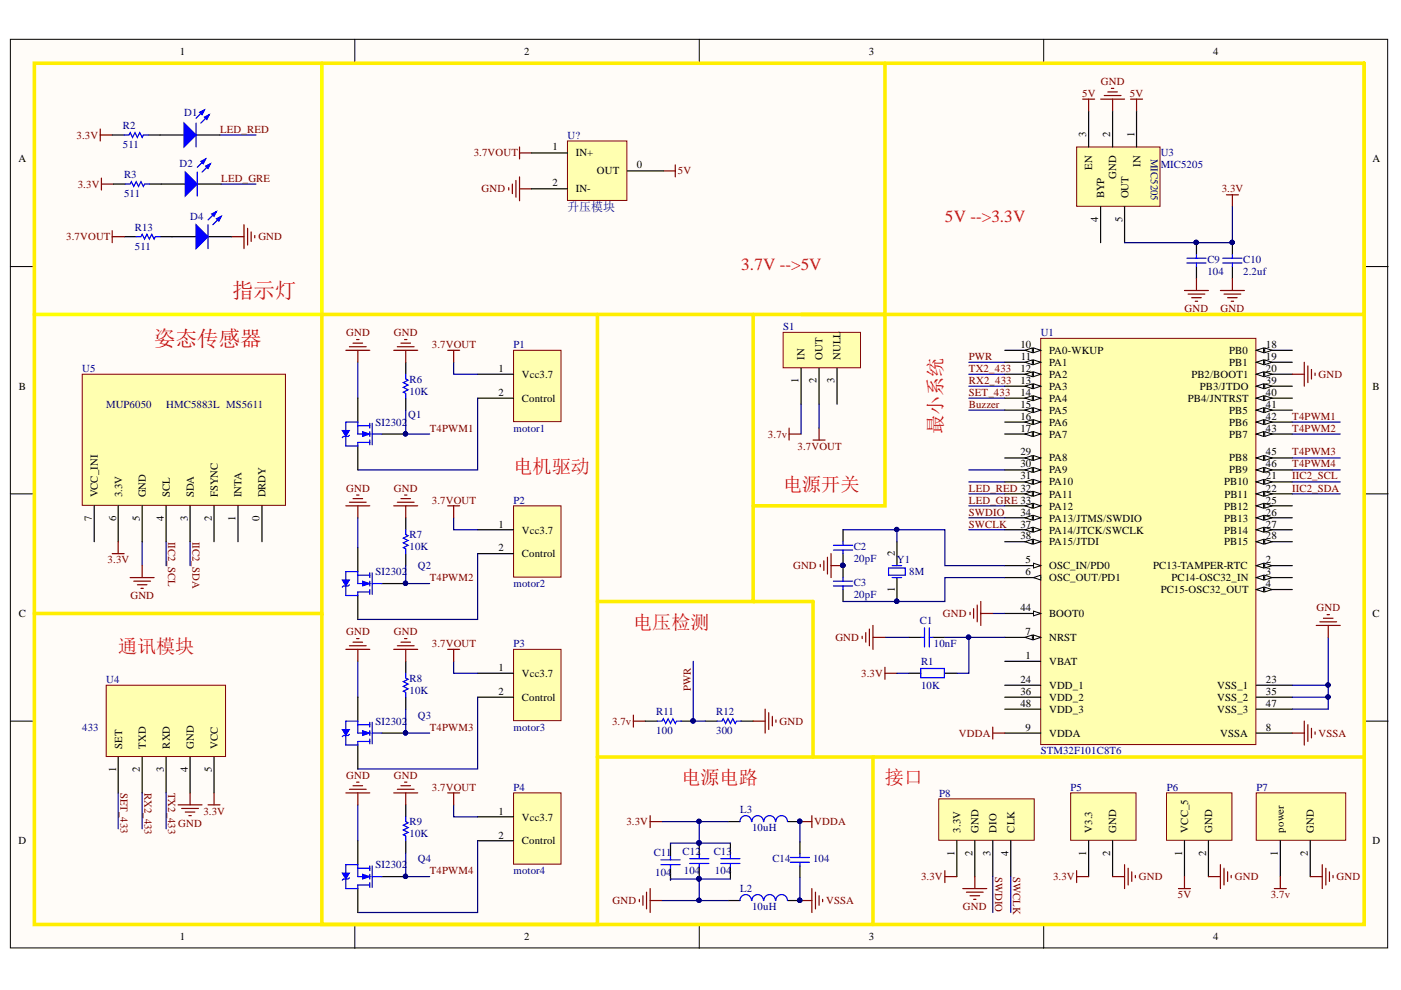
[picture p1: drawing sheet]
<svg xmlns="http://www.w3.org/2000/svg" width="297mm" height="210mm" viewBox="0 0 297 210" stroke-linecap="round" stroke-linejoin="round" font-family="sans-serif">
<defs><g id="words">
<g font-size="4.6" fill="#f00">
<text x="49.2" y="63.2">指示灯</text>
<text x="32.7" y="73.4">姿态传感器</text>
</g>
<g font-size="4.1" fill="#f00">
<text x="108.9" y="100.4">电机驱动</text>
<text x="166" y="104.2">电源开关</text>
<text x="134.2" y="133.3">电压检测</text>
<text x="25" y="138.4">通讯模块</text>
<text x="144.5" y="166.3">电源电路</text>
<text x="187.6" y="166.3">接口</text>
</g>
<text font-size="4" fill="#f00" x="199.8" y="92" transform="rotate(-90 199.8 92)">最小系统</text>
<g font-size="3.6" fill="#f00">
<text x="200.4" y="47.1">5V --&gt;3.3V</text>
<text x="157.2" y="57.2">3.7V --&gt;5V</text>
</g>
<text font-size="2.5" fill="#000080" x="120.3" y="44.7">升压模块</text>
<g font-size="2.3">
<text x="38.1" y="11.6">1</text>
<text x="111.2" y="11.6">2</text>
<text x="184.2" y="11.6">3</text>
<text x="257.2" y="11.6">4</text>
<text x="230.3" y="29.1" transform="rotate(-90 230.3 29.1)">3</text>
<text x="235.4" y="29.1" transform="rotate(-90 235.4 29.1)">2</text>
<text x="240.5" y="29.1" transform="rotate(-90 240.5 29.1)">1</text>
<text x="3.9" y="34.4">A</text>
<text x="117.2" y="31.9">1</text>
<text x="122.1" y="33.2">IN+</text>
<text x="135" y="35.7">0</text>
<text x="231.6" y="36" transform="rotate(-90 231.6 36)">EN</text>
<text x="241.8" y="35.4" transform="rotate(-90 241.8 35.4)">IN</text>
<text x="291" y="34.4">A</text>
<text x="117.2" y="39.5">2</text>
<text x="122.1" y="40.8">IN-</text>
<text x="126.6" y="37">OUT</text>
<text x="236.6" y="37.9" transform="rotate(-90 236.6 37.9)">GND</text>
<text x="232.8" y="47" transform="rotate(-90 232.8 47)">4</text>
<text x="234.1" y="42" transform="rotate(-90 234.1 42)">BYP</text>
<text x="238" y="47" transform="rotate(-90 238 47)">5</text>
<text x="239.2" y="42" transform="rotate(-90 239.2 42)">OUT</text>
<text x="170.6" y="76.3" transform="rotate(-90 170.6 76.3)">IN</text>
<text x="174.4" y="76.3" transform="rotate(-90 174.4 76.3)">OUT</text>
<text x="178.2" y="76.3" transform="rotate(-90 178.2 76.3)">NULL</text>
<text x="216.3" y="73.8">10</text>
<text x="216.4" y="76.3">11</text>
<text x="222.4" y="75">PA0-WKUP</text>
<text x="222.4" y="77.6">PA1</text>
<text x="260.6" y="75">PB0</text>
<text x="260.6" y="77.6">PB1</text>
<text x="268.4" y="73.8">18</text>
<text x="268.4" y="76.3">19</text>
<text x="4" y="82.6">B</text>
<text x="105.7" y="78.8">1</text>
<text x="105.7" y="83.9">2</text>
<text x="110.7" y="80.1">Vcc3.7</text>
<text x="169.3" y="81.3" transform="rotate(-90 169.3 81.3)">1</text>
<text x="173.1" y="81.3" transform="rotate(-90 173.1 81.3)">2</text>
<text x="176.9" y="81.3" transform="rotate(-90 176.9 81.3)">3</text>
<text x="216.3" y="78.8">12</text>
<text x="216.3" y="81.4">13</text>
<text x="216.3" y="83.9">14</text>
<text x="222.4" y="80.1">PA2</text>
<text x="222.4" y="82.6">PA3</text>
<text x="252.6" y="80.1">PB2/BOOT1</text>
<text x="254.4" y="82.6">PB3/JTDO</text>
<text x="268.4" y="78.8">20</text>
<text x="268.4" y="81.4">39</text>
<text x="268.4" y="83.9">40</text>
<text x="291" y="82.6">B</text>
<text x="110.7" y="85.2">Control</text>
<text x="216.3" y="86.4">15</text>
<text x="216.3" y="89">16</text>
<text x="222.4" y="85.2">PA4</text>
<text x="222.4" y="87.7">PA5</text>
<text x="251.8" y="85.2">PB4/JNTRST</text>
<text x="260.6" y="87.7">PB5</text>
<text x="268.4" y="86.4">41</text>
<text x="268.4" y="89">42</text>
<text x="216.3" y="91.5">17</text>
<text x="222.4" y="90.2">PA6</text>
<text x="222.4" y="92.8">PA7</text>
<text x="260.6" y="90.2">PB6</text>
<text x="260.6" y="92.8">PB7</text>
<text x="268.4" y="91.5">43</text>
<text x="216.3" y="96.6">29</text>
<text x="216.3" y="99.1">30</text>
<text x="216.3" y="101.6">31</text>
<text x="222.4" y="97.8">PA8</text>
<text x="222.4" y="100.4">PA9</text>
<text x="260.6" y="97.8">PB8</text>
<text x="260.6" y="100.4">PB9</text>
<text x="268.4" y="96.6">45</text>
<text x="268.4" y="99.1">46</text>
<text x="268.4" y="101.6">21</text>
<text x="20.7" y="105.4" transform="rotate(-90 20.7 105.4)">VCC_INI</text>
<text x="25.9" y="105.4" transform="rotate(-90 25.9 105.4)">3.3V</text>
<text x="30.9" y="105.4" transform="rotate(-90 30.9 105.4)">GND</text>
<text x="36" y="105.4" transform="rotate(-90 36 105.4)">SCL</text>
<text x="41.1" y="105.4" transform="rotate(-90 41.1 105.4)">SDA</text>
<text x="46.2" y="105.4" transform="rotate(-90 46.2 105.4)">FSYNC</text>
<text x="51.2" y="105.4" transform="rotate(-90 51.2 105.4)">INTA</text>
<text x="56.3" y="105.4" transform="rotate(-90 56.3 105.4)">DRDY</text>
<text x="222.4" y="102.9">PA10</text>
<text x="222.4" y="105.5">PA11</text>
<text x="259.5" y="102.9">PB10</text>
<text x="259.6" y="105.5">PB11</text>
<text x="268.4" y="104.3">22</text>
<text x="268.4" y="106.8">25</text>
<text x="19.4" y="110.4" transform="rotate(-90 19.4 110.4)">7</text>
<text x="24.6" y="110.4" transform="rotate(-90 24.6 110.4)">6</text>
<text x="29.7" y="110.4" transform="rotate(-90 29.7 110.4)">5</text>
<text x="34.7" y="110.4" transform="rotate(-90 34.7 110.4)">4</text>
<text x="39.8" y="110.4" transform="rotate(-90 39.8 110.4)">3</text>
<text x="44.9" y="110.4" transform="rotate(-90 44.9 110.4)">2</text>
<text x="50" y="110.4" transform="rotate(-90 50 110.4)">1</text>
<text x="55" y="110.4" transform="rotate(-90 55 110.4)">0</text>
<text x="105.7" y="111.9">1</text>
<text x="110.7" y="113.1">Vcc3.7</text>
<text x="216.3" y="109.3">34</text>
<text x="216.3" y="111.9">37</text>
<text x="222.4" y="108.1">PA12</text>
<text x="222.4" y="110.6">PA13/JTMS/SWDIO</text>
<text x="222.4" y="113.1">PA14/JTCK/SWCLK</text>
<text x="259.5" y="108.1">PB12</text>
<text x="259.5" y="110.6">PB13</text>
<text x="259.5" y="113.1">PB14</text>
<text x="268.4" y="109.3">26</text>
<text x="268.4" y="111.9">27</text>
<text x="105.7" y="116.9">2</text>
<text x="110.7" y="118.2">Control</text>
<text x="189.7" y="117.9" transform="rotate(-90 189.7 117.9)">2</text>
<text x="216.3" y="114.4">38</text>
<text x="217.4" y="119.4">5</text>
<text x="222.4" y="115.7">PA15/JTDI</text>
<text x="259.5" y="115.7">PB15</text>
<text x="268.4" y="114.4">28</text>
<text x="268.4" y="119.4">2</text>
<text x="189.7" y="125.6" transform="rotate(-90 189.7 125.6)">1</text>
<text x="217.4" y="122">6</text>
<text x="222.4" y="120.7">OSC_IN/PD0</text>
<text x="222.4" y="123.2">OSC_OUT/PD1</text>
<text x="244.5" y="120.7">PC13-TAMPER-RTC</text>
<text x="246.1" y="125.8">PC15-OSC32_OUT</text>
<text x="248.4" y="123.2">PC14-OSC32_IN</text>
<text x="268.4" y="122">3</text>
<text x="268.4" y="124.5">4</text>
<text x="4" y="130.8">C</text>
<text x="216.3" y="129.6">44</text>
<text x="222.4" y="130.8">BOOT0</text>
<text x="291" y="130.8">C</text>
<text x="217.4" y="134.6">7</text>
<text x="222.4" y="135.9">NRST</text>
<text x="105.7" y="142.2">1</text>
<text x="110.7" y="143.5">Vcc3.7</text>
<text x="217.4" y="139.7">1</text>
<text x="222.4" y="141">VBAT</text>
<text x="105.7" y="147.3">2</text>
<text x="110.7" y="148.6">Control</text>
<text x="216.3" y="144.8">24</text>
<text x="216.3" y="147.3">36</text>
<text x="216.3" y="149.8">48</text>
<text x="222.4" y="146">VDD_1</text>
<text x="222.4" y="148.6">VDD_2</text>
<text x="258.1" y="146">VSS_1</text>
<text x="258.1" y="148.6">VSS_2</text>
<text x="268.4" y="144.8">23</text>
<text x="268.4" y="147.3">35</text>
<text x="268.4" y="149.8">47</text>
<text x="217.4" y="154.9">9</text>
<text x="222.4" y="151.1">VDD_3</text>
<text x="258.1" y="151.1">VSS_3</text>
<text x="268.4" y="154.9">8</text>
<text x="25.9" y="158.7" transform="rotate(-90 25.9 158.7)">SET</text>
<text x="30.9" y="158.7" transform="rotate(-90 30.9 158.7)">TXD</text>
<text x="36" y="158.7" transform="rotate(-90 36 158.7)">RXD</text>
<text x="41.1" y="158.7" transform="rotate(-90 41.1 158.7)">GND</text>
<text x="46.2" y="158.7" transform="rotate(-90 46.2 158.7)">VCC</text>
<text x="222.4" y="156.2">VDDA</text>
<text x="258.7" y="156.2">VSSA</text>
<text x="24.6" y="163.7" transform="rotate(-90 24.6 163.7)">1</text>
<text x="29.7" y="163.7" transform="rotate(-90 29.7 163.7)">2</text>
<text x="34.7" y="163.7" transform="rotate(-90 34.7 163.7)">3</text>
<text x="39.8" y="163.7" transform="rotate(-90 39.8 163.7)">4</text>
<text x="44.9" y="163.7" transform="rotate(-90 44.9 163.7)">5</text>
<text x="105.7" y="172.7">1</text>
<text x="110.7" y="174">Vcc3.7</text>
<text x="3.9" y="179">D</text>
<text x="105.7" y="177.8">2</text>
<text x="110.7" y="179">Control</text>
<text x="203.7" y="176.5" transform="rotate(-90 203.7 176.5)">3.3V</text>
<text x="207.5" y="176.5" transform="rotate(-90 207.5 176.5)">GND</text>
<text x="211.3" y="176.5" transform="rotate(-90 211.3 176.5)">DIO</text>
<text x="215.1" y="176.5" transform="rotate(-90 215.1 176.5)">CLK</text>
<text x="231.6" y="176.5" transform="rotate(-90 231.6 176.5)">V3.3</text>
<text x="236.6" y="176.5" transform="rotate(-90 236.6 176.5)">GND</text>
<text x="251.9" y="176.5" transform="rotate(-90 251.9 176.5)">VCC_5</text>
<text x="257" y="176.5" transform="rotate(-90 257 176.5)">GND</text>
<text x="272.2" y="176.5" transform="rotate(-90 272.2 176.5)">power</text>
<text x="278.6" y="176.5" transform="rotate(-90 278.6 176.5)">GND</text>
<text x="291" y="179">D</text>
<text x="202.4" y="181.4" transform="rotate(-90 202.4 181.4)">1</text>
<text x="206.2" y="181.4" transform="rotate(-90 206.2 181.4)">2</text>
<text x="210" y="181.4" transform="rotate(-90 210 181.4)">3</text>
<text x="213.8" y="181.4" transform="rotate(-90 213.8 181.4)">4</text>
<text x="230.3" y="181.4" transform="rotate(-90 230.3 181.4)">1</text>
<text x="235.4" y="181.4" transform="rotate(-90 235.4 181.4)">2</text>
<text x="250.7" y="181.4" transform="rotate(-90 250.7 181.4)">1</text>
<text x="255.7" y="181.4" transform="rotate(-90 255.7 181.4)">2</text>
<text x="270.9" y="181.4" transform="rotate(-90 270.9 181.4)">1</text>
<text x="277.3" y="181.4" transform="rotate(-90 277.3 181.4)">2</text>
<text x="38.1" y="199.3">1</text>
<text x="111.2" y="199.3">2</text>
<text x="184.2" y="199.3">3</text>
<text x="257.2" y="199.3">4</text>
</g>
<g font-size="2.3" fill="#800000">
<text x="233.4" y="18">GND</text>
<text x="229.4" y="20.5">5V</text>
<text x="239.6" y="20.5">5V</text>
<text x="16.2" y="29.4">3.3V</text>
<text x="46.7" y="28.1">LED_RED</text>
<text x="100.4" y="33.2">3.7VOUT</text>
<text x="16.5" y="39.8">3.3V</text>
<text x="46.9" y="38.5">LED_GRE</text>
<text x="102.1" y="40.8">GND</text>
<text x="143.7" y="37">5V</text>
<text x="259" y="40.8">3.3V</text>
<text x="14" y="51">3.7VOUT</text>
<text x="54.8" y="51">GND</text>
<text x="73.4" y="71.2">GND</text>
<text x="83.5" y="71.2">GND</text>
<text x="251.2" y="66.2">GND</text>
<text x="258.8" y="66.2">GND</text>
<text x="91.6" y="73.8">3.7VOUT</text>
<text x="205.4" y="76.3">PWR</text>
<text x="205.4" y="81.4">RX2_433</text>
<text x="205.4" y="83.9">SET_433</text>
<text x="205.4" y="78.8">TX2_433</text>
<text x="279.6" y="80.1">GND</text>
<text x="205.4" y="86.4">Buzzer</text>
<text x="274" y="89">T4PWM1</text>
<text x="91.1" y="91.5">T4PWM1</text>
<text x="162.8" y="92.8">3.7v</text>
<text x="169.1" y="95.3">3.7VOUT</text>
<text x="274" y="91.5">T4PWM2</text>
<text x="274" y="96.6">T4PWM3</text>
<text x="274" y="99.1">T4PWM4</text>
<text x="274" y="101.6">IIC2_SCL</text>
<text x="73.4" y="104.3">GND</text>
<text x="83.5" y="104.3">GND</text>
<text x="91.6" y="106.8">3.7VOUT</text>
<text x="205.4" y="104.3">LED_RED 32</text>
<text x="205.4" y="106.8">LED_GRE 33</text>
<text x="274" y="104.3">IIC2_SDA</text>
<text x="205.4" y="109.3">SWDIO</text>
<text x="205.4" y="111.9">SWCLK</text>
<text x="22.8" y="119.4">3.3V</text>
<text x="35.7" y="114.9" transform="rotate(90 35.7 114.9)">IIC2_SCL</text>
<text x="40.8" y="114.9" transform="rotate(90 40.8 114.9)">IIC2_SDA</text>
<text x="91.1" y="123.2">T4PWM2</text>
<text x="168.1" y="120.7">GND</text>
<text x="27.6" y="127">GND</text>
<text x="199.9" y="130.8">GND</text>
<text x="279.1" y="129.6">GND</text>
<text x="73.4" y="134.6">GND</text>
<text x="83.5" y="134.6">GND</text>
<text x="91.6" y="137.2">3.7VOUT</text>
<text x="177.1" y="135.9">GND</text>
<text x="182.6" y="143.5">3.3V</text>
<text x="146.5" y="146.5" transform="rotate(-90 146.5 146.5)">PWR</text>
<text x="91.1" y="154.9">T4PWM3</text>
<text x="129.8" y="153.6">3.7v</text>
<text x="165.3" y="153.6">GND</text>
<text x="203.3" y="156.2">VDDA</text>
<text x="279.6" y="156.2">VSSA</text>
<text x="73.4" y="165.1">GND</text>
<text x="83.5" y="165.1">GND</text>
<text x="91.6" y="167.7">3.7VOUT</text>
<text x="25.5" y="168.1" transform="rotate(90 25.5 168.1)">SET_433</text>
<text x="30.6" y="168.1" transform="rotate(90 30.6 168.1)">RX2_433</text>
<text x="35.7" y="168.1" transform="rotate(90 35.7 168.1)">TX2_433</text>
<text x="43.1" y="172.7">3.3V</text>
<text x="37.8" y="175.2">GND</text>
<text x="132.8" y="175">3.3V</text>
<text x="172.6" y="175">VDDA</text>
<text x="91.1" y="185.4">T4PWM4</text>
<text x="211" y="185.9" transform="rotate(90 211 185.9)">SWDIO</text>
<text x="214.8" y="185.9" transform="rotate(90 214.8 185.9)">SWCLK</text>
<text x="129.9" y="191.7">GND</text>
<text x="175.2" y="191.7">VSSA</text>
<text x="195.3" y="186.6">3.3V</text>
<text x="223.3" y="186.6">3.3V</text>
<text x="241.4" y="186.6">GND</text>
<text x="249.7" y="190.4">5V</text>
<text x="261.8" y="186.6">GND</text>
<text x="269.4" y="190.4">3.7v</text>
<text x="283.4" y="186.6">GND</text>
<text x="204.2" y="193">GND</text>
</g>
<g font-size="2.3" fill="#000080">
<text x="26" y="27.3">R2</text>
<text x="39.1" y="24.6">D1</text>
<text x="120.3" y="29.4">U?</text>
<text x="26" y="31.4">511</text>
<text x="38" y="35.5">D2</text>
<text x="244" y="33.7" transform="rotate(90 244 33.7)">MIC5205</text>
<text x="246.1" y="33.2">U3</text>
<text x="246.1" y="35.7">MIC5205</text>
<text x="26.3" y="41.8">511</text>
<text x="26.3" y="37.7">R3</text>
<text x="40.3" y="46.7">D4</text>
<text x="28.6" y="53">511</text>
<text x="28.6" y="49">R13</text>
<text x="256" y="58.3">104</text>
<text x="256" y="55.8">C9</text>
<text x="263.6" y="58.3">2.2uf</text>
<text x="263.6" y="55.8">C10</text>
<text x="166" y="70">S1</text>
<text x="220.6" y="71.2">U1</text>
<text x="108.9" y="73.8">P1</text>
<text x="17.4" y="78.8">U5</text>
<text x="86.8" y="83.7">10K</text>
<text x="86.8" y="81.1">R6</text>
<text x="22.5" y="86.4">MUP6050</text>
<text x="35.3" y="86.4">HMC5883L MS5611</text>
<text x="86.6" y="88.7">Q1</text>
<text x="79.6" y="90.2">SI2302</text>
<text x="108.9" y="91.5">motor1</text>
<text x="108.9" y="106.8">P2</text>
<text x="86.8" y="116.7">10K</text>
<text x="86.8" y="114.1">R7</text>
<text x="181" y="119.2">20pF</text>
<text x="181" y="116.7">C2</text>
<text x="190.1" y="119.4">Y1</text>
<text x="79.6" y="122">SI2302</text>
<text x="88.6" y="120.7">Q2</text>
<text x="108.9" y="124.5">motor2</text>
<text x="181" y="124.3">C3</text>
<text x="192.7" y="122">8M</text>
<text x="181" y="126.8">20pF</text>
<text x="108.9" y="137.2">P3</text>
<text x="195" y="132.4">C1</text>
<text x="198" y="137.2">10nF</text>
<text x="195.3" y="141">R1</text>
<text x="22.5" y="144.8">U4</text>
<text x="86.8" y="147.1">10K</text>
<text x="86.8" y="144.5">R8</text>
<text x="195.3" y="146">10K</text>
<text x="17.4" y="154.9">433</text>
<text x="79.6" y="153.6">SI2302</text>
<text x="88.6" y="152.4">Q3</text>
<text x="108.9" y="154.9">motor3</text>
<text x="139.1" y="155.7">100</text>
<text x="139.1" y="151.6">R11</text>
<text x="151.8" y="155.7">300</text>
<text x="151.8" y="151.6">R12</text>
<text x="220.6" y="160">STM32F101C8T6</text>
<text x="108.9" y="167.7">P4</text>
<text x="227" y="167.7">P5</text>
<text x="247.4" y="167.7">P6</text>
<text x="266.4" y="167.7">P7</text>
<text x="156.9" y="172.5">L3</text>
<text x="199.1" y="168.9">P8</text>
<text x="86.8" y="177.5">10K</text>
<text x="86.8" y="175">R9</text>
<text x="159.4" y="176.3">10uH</text>
<text x="79.6" y="184.1">SI2302</text>
<text x="88.6" y="182.8">Q4</text>
<text x="108.9" y="185.4">motor4</text>
<text x="138.6" y="181.6">C11</text>
<text x="138.9" y="185.6">104</text>
<text x="144.7" y="181.3">C12</text>
<text x="145" y="185.4">104</text>
<text x="151.3" y="181.3">C13</text>
<text x="151.6" y="185.4">104</text>
<text x="163.8" y="182.8">C14</text>
<text x="172.4" y="182.8">104</text>
<text x="156.9" y="189.2">L2</text>
<text x="159.4" y="193">10uH</text>
</g>
</g></defs>
<g fill="#fffcf8" stroke="#000" stroke-width=".21">
<path d="M2.2 8.3h292v192.7h-292z"/>
<path d="M7.3 13.4h281.8v182.5h-281.8z"/>
</g>
<path d="M75.2 8.3v5.1M148.3 8.3v5.1M221.3 8.3v5.1M2.2 56.5h5.1M289.2 56.5h5.1M2.2 104.7h5.1M289.2 104.7h5.1M2.2 152.9h5.1M289.2 152.9h5.1M75.2 196v5.1M148.3 196v5.1M221.3 196v5.1" fill="none" stroke="#000" stroke-width=".21"/>
<path d="M220.6 71.7h45.7v86.2h-45.7z" fill="#ffffb0" stroke="#800000" stroke-width=".21"/>
<path d="M213 130.1h7.6" fill="none" stroke="#000" stroke-width=".25"/>
<path d="M219.1 129.6l1.5 .5-1.5 .5z" fill="#fffcf8"/>
<path d="M219.1 129.6l1.5 .5-1.5 .5z" fill="none" stroke="#000" stroke-width=".21"/>
<path d="M213 135.1h7.6" fill="none" stroke="#000" stroke-width=".25"/>
<path d="M219.1 134.6l1.5 .5-1.5 .5z" fill="#fffcf8"/>
<path d="M219.1 134.6l1.5 .5-1.5 .5z" fill="none" stroke="#000" stroke-width=".21"/>
<path d="M217.3 135.1l1.6-.5v1z" fill="#fffcf8"/>
<path d="M217.3 135.1l1.6-.5v1z" fill="none" stroke="#000" stroke-width=".21"/>
<path d="M213 119.9h7.6" fill="none" stroke="#000" stroke-width=".25"/>
<path d="M219.1 119.4l1.5 .5-1.5 .5z" fill="#fffcf8"/>
<path d="M219.1 119.4l1.5 .5-1.5 .5z" fill="none" stroke="#000" stroke-width=".21"/>
<path d="M213 122.5h7.6" fill="none" stroke="#000" stroke-width=".25"/>
<path d="M219.1 122.5l1.5-.5v1z" fill="#fffcf8"/>
<path d="M219.1 122.5l1.5-.5v1z" fill="none" stroke="#000" stroke-width=".21"/>
<path d="M213 74.3h7.6" fill="none" stroke="#000" stroke-width=".25"/>
<path d="M219.1 73.8l1.5 .5-1.5 .5z" fill="#fffcf8"/>
<path d="M219.1 73.8l1.5 .5-1.5 .5z" fill="none" stroke="#000" stroke-width=".21"/>
<path d="M217.3 74.3l1.6-.5v1z" fill="#fffcf8"/>
<path d="M217.3 74.3l1.6-.5v1z" fill="none" stroke="#000" stroke-width=".21"/>
<path d="M213 76.8h7.6" fill="none" stroke="#000" stroke-width=".25"/>
<path d="M219.1 76.3l1.5 .5-1.5 .5z" fill="#fffcf8"/>
<path d="M219.1 76.3l1.5 .5-1.5 .5z" fill="none" stroke="#000" stroke-width=".21"/>
<path d="M217.3 76.8l1.6-.5v1z" fill="#fffcf8"/>
<path d="M217.3 76.8l1.6-.5v1z" fill="none" stroke="#000" stroke-width=".21"/>
<path d="M213 79.3h7.6" fill="none" stroke="#000" stroke-width=".25"/>
<path d="M219.1 78.8l1.5 .5-1.5 .6z" fill="#fffcf8"/>
<path d="M219.1 78.8l1.5 .5-1.5 .6z" fill="none" stroke="#000" stroke-width=".21"/>
<path d="M217.3 79.3l1.6-.5v1.1z" fill="#fffcf8"/>
<path d="M217.3 79.3l1.6-.5v1.1z" fill="none" stroke="#000" stroke-width=".21"/>
<path d="M213 81.9h7.6" fill="none" stroke="#000" stroke-width=".25"/>
<path d="M219.1 81.4l1.5 .5-1.5 .5z" fill="#fffcf8"/>
<path d="M219.1 81.4l1.5 .5-1.5 .5z" fill="none" stroke="#000" stroke-width=".21"/>
<path d="M217.3 81.9l1.6-.5v1z" fill="#fffcf8"/>
<path d="M217.3 81.9l1.6-.5v1z" fill="none" stroke="#000" stroke-width=".21"/>
<path d="M213 84.4h7.6" fill="none" stroke="#000" stroke-width=".25"/>
<path d="M219.1 83.9l1.5 .5-1.5 .5z" fill="#fffcf8"/>
<path d="M219.1 83.9l1.5 .5-1.5 .5z" fill="none" stroke="#000" stroke-width=".21"/>
<path d="M217.3 84.4l1.6-.5v1z" fill="#fffcf8"/>
<path d="M217.3 84.4l1.6-.5v1z" fill="none" stroke="#000" stroke-width=".21"/>
<path d="M213 87h7.6" fill="none" stroke="#000" stroke-width=".25"/>
<path d="M219.1 86.4l1.5 .6-1.5 .5z" fill="#fffcf8"/>
<path d="M219.1 86.4l1.5 .6-1.5 .5z" fill="none" stroke="#000" stroke-width=".21"/>
<path d="M217.3 87l1.6-.6v1.1z" fill="#fffcf8"/>
<path d="M217.3 87l1.6-.6v1.1z" fill="none" stroke="#000" stroke-width=".21"/>
<path d="M213 89.5h7.6" fill="none" stroke="#000" stroke-width=".25"/>
<path d="M219.1 89l1.5 .5-1.5 .5z" fill="#fffcf8"/>
<path d="M219.1 89l1.5 .5-1.5 .5z" fill="none" stroke="#000" stroke-width=".21"/>
<path d="M217.3 89.5l1.6-.5v1z" fill="#fffcf8"/>
<path d="M217.3 89.5l1.6-.5v1z" fill="none" stroke="#000" stroke-width=".21"/>
<path d="M213 92h7.6" fill="none" stroke="#000" stroke-width=".25"/>
<path d="M219.1 91.5l1.5 .5-1.5 .5z" fill="#fffcf8"/>
<path d="M219.1 91.5l1.5 .5-1.5 .5z" fill="none" stroke="#000" stroke-width=".21"/>
<path d="M217.3 92l1.6-.5v1z" fill="#fffcf8"/>
<path d="M217.3 92l1.6-.5v1z" fill="none" stroke="#000" stroke-width=".21"/>
<path d="M213 97.1h7.6" fill="none" stroke="#000" stroke-width=".25"/>
<path d="M219.1 96.6l1.5 .5-1.5 .5z" fill="#fffcf8"/>
<path d="M219.1 96.6l1.5 .5-1.5 .5z" fill="none" stroke="#000" stroke-width=".21"/>
<path d="M217.3 97.1l1.6-.5v1z" fill="#fffcf8"/>
<path d="M217.3 97.1l1.6-.5v1z" fill="none" stroke="#000" stroke-width=".21"/>
<path d="M213 99.6h7.6" fill="none" stroke="#000" stroke-width=".25"/>
<path d="M219.1 99.1l1.5 .5-1.5 .5z" fill="#fffcf8"/>
<path d="M219.1 99.1l1.5 .5-1.5 .5z" fill="none" stroke="#000" stroke-width=".21"/>
<path d="M217.3 99.6l1.6-.5v1z" fill="#fffcf8"/>
<path d="M217.3 99.6l1.6-.5v1z" fill="none" stroke="#000" stroke-width=".21"/>
<path d="M213 102.2h7.6" fill="none" stroke="#000" stroke-width=".25"/>
<path d="M219.1 101.7l1.5 .5-1.5 .5z" fill="#fffcf8"/>
<path d="M219.1 101.7l1.5 .5-1.5 .5z" fill="none" stroke="#000" stroke-width=".21"/>
<path d="M217.3 102.2l1.6-.5v1z" fill="#fffcf8"/>
<path d="M217.3 102.2l1.6-.5v1z" fill="none" stroke="#000" stroke-width=".21"/>
<path d="M213 104.7h7.6" fill="none" stroke="#000" stroke-width=".25"/>
<path d="M219.1 104.2l1.5 .5-1.5 .5z" fill="#fffcf8"/>
<path d="M219.1 104.2l1.5 .5-1.5 .5z" fill="none" stroke="#000" stroke-width=".21"/>
<path d="M217.3 104.7l1.6-.5v1z" fill="#fffcf8"/>
<path d="M217.3 104.7l1.6-.5v1z" fill="none" stroke="#000" stroke-width=".21"/>
<path d="M213 107.2h7.6" fill="none" stroke="#000" stroke-width=".25"/>
<path d="M219.1 106.7l1.5 .5-1.5 .6z" fill="#fffcf8"/>
<path d="M219.1 106.7l1.5 .5-1.5 .6z" fill="none" stroke="#000" stroke-width=".21"/>
<path d="M217.3 107.2l1.6-.5v1.1z" fill="#fffcf8"/>
<path d="M217.3 107.2l1.6-.5v1.1z" fill="none" stroke="#000" stroke-width=".21"/>
<path d="M213 109.8h7.6" fill="none" stroke="#000" stroke-width=".25"/>
<path d="M219.1 109.3l1.5 .5-1.5 .5z" fill="#fffcf8"/>
<path d="M219.1 109.3l1.5 .5-1.5 .5z" fill="none" stroke="#000" stroke-width=".21"/>
<path d="M217.3 109.8l1.6-.5v1z" fill="#fffcf8"/>
<path d="M217.3 109.8l1.6-.5v1z" fill="none" stroke="#000" stroke-width=".21"/>
<path d="M213 112.3h7.6" fill="none" stroke="#000" stroke-width=".25"/>
<path d="M219.1 111.8l1.5 .5-1.5 .5z" fill="#fffcf8"/>
<path d="M219.1 111.8l1.5 .5-1.5 .5z" fill="none" stroke="#000" stroke-width=".21"/>
<path d="M217.3 112.3l1.6-.5v1z" fill="#fffcf8"/>
<path d="M217.3 112.3l1.6-.5v1z" fill="none" stroke="#000" stroke-width=".21"/>
<path d="M213 114.9h7.6" fill="none" stroke="#000" stroke-width=".25"/>
<path d="M219.1 114.3l1.5 .6-1.5 .5z" fill="#fffcf8"/>
<path d="M219.1 114.3l1.5 .6-1.5 .5z" fill="none" stroke="#000" stroke-width=".21"/>
<path d="M217.3 114.9l1.6-.6v1.1z" fill="#fffcf8"/>
<path d="M217.3 114.9l1.6-.6v1.1z" fill="none" stroke="#000" stroke-width=".21"/>
<path d="M266.4 74.3h7.6" fill="none" stroke="#000" stroke-width=".25"/>
<path d="M266.4 74.3l1.5-.5v1z" fill="#fffcf8"/>
<path d="M266.4 74.3l1.5-.5v1z" fill="none" stroke="#000" stroke-width=".21"/>
<path d="M268.1 73.8l1.6 .5-1.6 .5z" fill="#fffcf8"/>
<path d="M268.1 73.8l1.6 .5-1.6 .5z" fill="none" stroke="#000" stroke-width=".21"/>
<path d="M266.4 76.8h7.6" fill="none" stroke="#000" stroke-width=".25"/>
<path d="M266.4 76.8l1.5-.5v1z" fill="#fffcf8"/>
<path d="M266.4 76.8l1.5-.5v1z" fill="none" stroke="#000" stroke-width=".21"/>
<path d="M268.1 76.3l1.6 .5-1.6 .5z" fill="#fffcf8"/>
<path d="M268.1 76.3l1.6 .5-1.6 .5z" fill="none" stroke="#000" stroke-width=".21"/>
<path d="M266.4 79.3h7.6" fill="none" stroke="#000" stroke-width=".25"/>
<path d="M266.4 79.3l1.5-.5v1.1z" fill="#fffcf8"/>
<path d="M266.4 79.3l1.5-.5v1.1z" fill="none" stroke="#000" stroke-width=".21"/>
<path d="M268.1 78.8l1.6 .5-1.6 .6z" fill="#fffcf8"/>
<path d="M268.1 78.8l1.6 .5-1.6 .6z" fill="none" stroke="#000" stroke-width=".21"/>
<path d="M266.4 81.9h7.6" fill="none" stroke="#000" stroke-width=".25"/>
<path d="M266.4 81.9l1.5-.5v1z" fill="#fffcf8"/>
<path d="M266.4 81.9l1.5-.5v1z" fill="none" stroke="#000" stroke-width=".21"/>
<path d="M268.1 81.4l1.6 .5-1.6 .5z" fill="#fffcf8"/>
<path d="M268.1 81.4l1.6 .5-1.6 .5z" fill="none" stroke="#000" stroke-width=".21"/>
<path d="M266.4 84.4h7.6" fill="none" stroke="#000" stroke-width=".25"/>
<path d="M266.4 84.4l1.5-.5v1z" fill="#fffcf8"/>
<path d="M266.4 84.4l1.5-.5v1z" fill="none" stroke="#000" stroke-width=".21"/>
<path d="M268.1 83.9l1.6 .5-1.6 .5z" fill="#fffcf8"/>
<path d="M268.1 83.9l1.6 .5-1.6 .5z" fill="none" stroke="#000" stroke-width=".21"/>
<path d="M266.4 87h7.6" fill="none" stroke="#000" stroke-width=".25"/>
<path d="M266.4 87l1.5-.6v1.1z" fill="#fffcf8"/>
<path d="M266.4 87l1.5-.6v1.1z" fill="none" stroke="#000" stroke-width=".21"/>
<path d="M268.1 86.4l1.6 .6-1.6 .5z" fill="#fffcf8"/>
<path d="M268.1 86.4l1.6 .6-1.6 .5z" fill="none" stroke="#000" stroke-width=".21"/>
<path d="M266.4 89.5h7.6" fill="none" stroke="#000" stroke-width=".25"/>
<path d="M266.4 89.5l1.5-.5v1z" fill="#fffcf8"/>
<path d="M266.4 89.5l1.5-.5v1z" fill="none" stroke="#000" stroke-width=".21"/>
<path d="M268.1 89l1.6 .5-1.6 .5z" fill="#fffcf8"/>
<path d="M268.1 89l1.6 .5-1.6 .5z" fill="none" stroke="#000" stroke-width=".21"/>
<path d="M266.4 92h7.6" fill="none" stroke="#000" stroke-width=".25"/>
<path d="M266.4 92l1.5-.5v1z" fill="#fffcf8"/>
<path d="M266.4 92l1.5-.5v1z" fill="none" stroke="#000" stroke-width=".21"/>
<path d="M268.1 91.5l1.6 .5-1.6 .5z" fill="#fffcf8"/>
<path d="M268.1 91.5l1.6 .5-1.6 .5z" fill="none" stroke="#000" stroke-width=".21"/>
<path d="M266.4 97.1h7.6" fill="none" stroke="#000" stroke-width=".25"/>
<path d="M266.4 97.1l1.5-.5v1z" fill="#fffcf8"/>
<path d="M266.4 97.1l1.5-.5v1z" fill="none" stroke="#000" stroke-width=".21"/>
<path d="M268.1 96.6l1.6 .5-1.6 .5z" fill="#fffcf8"/>
<path d="M268.1 96.6l1.6 .5-1.6 .5z" fill="none" stroke="#000" stroke-width=".21"/>
<path d="M266.4 99.6h7.6" fill="none" stroke="#000" stroke-width=".25"/>
<path d="M266.4 99.6l1.5-.5v1z" fill="#fffcf8"/>
<path d="M266.4 99.6l1.5-.5v1z" fill="none" stroke="#000" stroke-width=".21"/>
<path d="M268.1 99.1l1.6 .5-1.6 .5z" fill="#fffcf8"/>
<path d="M268.1 99.1l1.6 .5-1.6 .5z" fill="none" stroke="#000" stroke-width=".21"/>
<path d="M266.4 102.2h7.6" fill="none" stroke="#000" stroke-width=".25"/>
<path d="M266.4 102.2l1.5-.5v1z" fill="#fffcf8"/>
<path d="M266.4 102.2l1.5-.5v1z" fill="none" stroke="#000" stroke-width=".21"/>
<path d="M268.1 101.7l1.6 .5-1.6 .5z" fill="#fffcf8"/>
<path d="M268.1 101.7l1.6 .5-1.6 .5z" fill="none" stroke="#000" stroke-width=".21"/>
<path d="M266.4 104.7h7.6" fill="none" stroke="#000" stroke-width=".25"/>
<path d="M266.4 104.7l1.5-.5v1z" fill="#fffcf8"/>
<path d="M266.4 104.7l1.5-.5v1z" fill="none" stroke="#000" stroke-width=".21"/>
<path d="M268.1 104.2l1.6 .5-1.6 .5z" fill="#fffcf8"/>
<path d="M268.1 104.2l1.6 .5-1.6 .5z" fill="none" stroke="#000" stroke-width=".21"/>
<path d="M266.4 107.2h7.6" fill="none" stroke="#000" stroke-width=".25"/>
<path d="M266.4 107.2l1.5-.5v1.1z" fill="#fffcf8"/>
<path d="M266.4 107.2l1.5-.5v1.1z" fill="none" stroke="#000" stroke-width=".21"/>
<path d="M268.1 106.7l1.6 .5-1.6 .6z" fill="#fffcf8"/>
<path d="M268.1 106.7l1.6 .5-1.6 .6z" fill="none" stroke="#000" stroke-width=".21"/>
<path d="M266.4 109.8h7.6" fill="none" stroke="#000" stroke-width=".25"/>
<path d="M266.4 109.8l1.5-.5v1z" fill="#fffcf8"/>
<path d="M266.4 109.8l1.5-.5v1z" fill="none" stroke="#000" stroke-width=".21"/>
<path d="M268.1 109.3l1.6 .5-1.6 .5z" fill="#fffcf8"/>
<path d="M268.1 109.3l1.6 .5-1.6 .5z" fill="none" stroke="#000" stroke-width=".21"/>
<path d="M266.4 112.3h7.6" fill="none" stroke="#000" stroke-width=".25"/>
<path d="M266.4 112.3l1.5-.5v1z" fill="#fffcf8"/>
<path d="M266.4 112.3l1.5-.5v1z" fill="none" stroke="#000" stroke-width=".21"/>
<path d="M268.1 111.8l1.6 .5-1.6 .5z" fill="#fffcf8"/>
<path d="M268.1 111.8l1.6 .5-1.6 .5z" fill="none" stroke="#000" stroke-width=".21"/>
<path d="M266.4 114.9h7.6" fill="none" stroke="#000" stroke-width=".25"/>
<path d="M266.4 114.9l1.5-.6v1.1z" fill="#fffcf8"/>
<path d="M266.4 114.9l1.5-.6v1.1z" fill="none" stroke="#000" stroke-width=".21"/>
<path d="M268.1 114.3l1.6 .6-1.6 .5z" fill="#fffcf8"/>
<path d="M268.1 114.3l1.6 .6-1.6 .5z" fill="none" stroke="#000" stroke-width=".21"/>
<path d="M266.4 119.9h7.6" fill="none" stroke="#000" stroke-width=".25"/>
<path d="M266.4 119.9l1.5-.5v1z" fill="#fffcf8"/>
<path d="M266.4 119.9l1.5-.5v1z" fill="none" stroke="#000" stroke-width=".21"/>
<path d="M268.1 119.4l1.6 .5-1.6 .5z" fill="#fffcf8"/>
<path d="M268.1 119.4l1.6 .5-1.6 .5z" fill="none" stroke="#000" stroke-width=".21"/>
<path d="M266.4 122.5h7.6" fill="none" stroke="#000" stroke-width=".25"/>
<path d="M266.4 122.5l1.5-.5v1z" fill="#fffcf8"/>
<path d="M266.4 122.5l1.5-.5v1z" fill="none" stroke="#000" stroke-width=".21"/>
<path d="M268.1 122l1.6 .5-1.6 .5z" fill="#fffcf8"/>
<path d="M268.1 122l1.6 .5-1.6 .5z" fill="none" stroke="#000" stroke-width=".21"/>
<path d="M266.4 125h7.6" fill="none" stroke="#000" stroke-width=".25"/>
<path d="M266.4 125l1.5-.5v1z" fill="#fffcf8"/>
<path d="M266.4 125l1.5-.5v1z" fill="none" stroke="#000" stroke-width=".21"/>
<path d="M268.1 124.5l1.6 .5-1.6 .5z" fill="#fffcf8"/>
<path d="M268.1 124.5l1.6 .5-1.6 .5z" fill="none" stroke="#000" stroke-width=".21"/>
<g fill="none" stroke="#000" stroke-width=".25">
<path d="M178.7 112.3v2.6M178.7 117.4v5.1M190.2 114.9v5M178.7 125v2.5M190.2 122.5v5M192.7 135.1h2.5M197.8 135.1h2.5M192.7 142.8h2.5M200.3 142.8h2.6M213 140.2h7.6M213 145.3h7.6M213 147.8h7.6"/>
<path d="M213 150.4h7.6M213 155.4h7.6M266.4 145.3h7.6M266.4 147.8h7.6M266.4 150.4h7.6M266.4 155.4h7.6"/>
</g>
<path d="M187.6 141.5v2.5M187.6 142.8h2.6M210.5 155.4h2.5M210.5 154.2v2.5M274 155.4h2.5M276.5 152.9v5.1M277.3 153.7v3.5M278.1 154.4v2M278.8 155.2v.5" fill="none" stroke="#800000" stroke-width=".25"/>
<g fill="none" stroke="#00f" stroke-width=".25">
<path d="M176.7 115.6h4.1M176.7 116.6h4.1M178.7 114.9v.7M178.7 116.6v.8M189.2 119.9h2M176.7 123.2h4.1M176.7 124.2h4.1M178.7 122.5v.7M178.7 124.2v.8M188.4 120.4h3.5v1.6h-3.5zM189.2 122.5h2M195.2 135.1h.8"/>
<path d="M196 133.1v4.1M197 133.1v4.1M197 135.1h.8M195.2 141.7h5v2h-5z"/>
</g>
<g fill="#000080" stroke="#000080" stroke-width=".21">
<circle cx="178.7" cy="119.9" r=".46"/>
<circle cx="190.1" cy="127.5" r=".46"/>
<circle cx="281.6" cy="145.2" r=".46"/>
<circle cx="281.6" cy="147.8" r=".46"/>
<circle cx="205.4" cy="135.1" r=".46"/>
<circle cx="190.1" cy="112.3" r=".46"/>
</g>
<g fill="none" stroke="#000080" stroke-width=".25">
<path d="M205.4 79.3h7.6M205.4 76.8h7.6M205.4 99.6h7.6M205.4 81.9h7.6M274 89.5h10.2M274 92h10.2M274 97.1h10.2M274 99.6h10.2M178.7 112.3h21.6v7.6h12.7M190.2 112.3v2.6M205.4 112.3h7.6M205.4 109.8h7.6"/>
<path d="M205.4 102.2h7.6M205.4 104.7h7.6M205.4 107.2h7.6M274 102.2h10.2M274 104.7h10.2M187.6 135.1h5.1M200.3 135.1h5.1v7.7h-2.5M205.4 135.1h7.6M210.5 130.1h2.5M213 122.5h-12.7v5h-21.6M281.6 135.1v10.2M190.2 142.8h2.5"/>
<path d="M274 145.3h7.6v2.5M274 147.8h7.6v2.6h-7.6"/>
</g>
<path d="M68.2 13.4v53.3h-60.9" fill="none" stroke="#ff0" stroke-width=".76"/>
<path d="M187.6 13.4v53.3h-119.4" fill="none" stroke="#fe0" stroke-width=".76"/>
<path d="M228.3 31.2h17.6v12.5h-17.6z" fill="#ffffb0" stroke="#800000" stroke-width=".21"/>
<path d="M230.8 23.6v7.6M235.9 23.6v7.6M241 23.6v7.6M233.3 43.8v7.7M238.4 43.8v7.7M253.7 51.5v2.5M253.7 56.5v2.6M261.3 51.5v2.5M261.3 56.5v2.6" fill="none" stroke="#000" stroke-width=".25"/>
<path d="M229.5 21h2.6M230.8 21v2.6M239.7 21h2.5M241 21v2.6M260 41.3h2.6M261.3 41.3v2.5" fill="none" stroke="#800000" stroke-width=".25"/>
<g fill="#000080" stroke="#000080" stroke-width=".21">
<circle cx="253.6" cy="51.4" r=".46"/>
<circle cx="261.2" cy="51.4" r=".46"/>
</g>
<path d="M251.6 54.7h4.1M251.6 55.8h4.1M253.7 54v.7M253.7 55.8v.7M259.3 54.7h4M259.3 55.8h4M261.3 54v.7M261.3 55.8v.7" fill="none" stroke="#00f" stroke-width=".25"/>
<path d="M261.3 43.8v7.7h-22.9M30.1 114.9v5M35.2 114.9v5M40.3 114.9v5" fill="none" stroke="#000080" stroke-width=".25"/>
<path d="M289.2 13.4v53.3h-119.4M68.2 66.7v63.4h-60.9" fill="none" stroke="#fe0" stroke-width=".76"/>
<path d="M108.9 74.3h10v15.1h-10z" fill="#ffffb0" stroke="#800000" stroke-width=".21"/>
<path d="M86 76.8v2.5M101.3 79.3h7.6M86 84.4v2.6M101.3 84.4h7.6" fill="none" stroke="#000" stroke-width=".25"/>
<path d="M75.9 76.8v7.6M96.2 76.8v2.5h5.1M101.3 84.4v15.2h-25.4" fill="none" stroke="#000080" stroke-width=".25"/>
<path d="M86 79.3v1.1l.5 .2-1 .5 1 .5-1 .5 1 .5-1 .6 .5 .2v1" fill="none" stroke="#00f" stroke-width=".25"/>
<path d="M108.9 107.2h10v15.2h-10z" fill="#ffffb0" stroke="#800000" stroke-width=".21"/>
<path d="M86 109.8v2.5M86 117.4v2.5M101.3 112.3h7.6M101.3 117.4h7.6" fill="none" stroke="#000" stroke-width=".25"/>
<path d="M96.2 109.8v2.5h5.1M101.3 117.4v13.9h-25.4" fill="none" stroke="#000080" stroke-width=".25"/>
<path d="M86 112.3v1l.5 .3-1 .5 1 .5-1 .5 1 .5-1 .5 .5 .3v1" fill="none" stroke="#00f" stroke-width=".25"/>
<path d="M108.9 137.7h10v15.1h-10z" fill="#ffffb0" stroke="#800000" stroke-width=".21"/>
<path d="M86 140.2v2.6M86 147.8v2.6M101.3 142.8h7.6M101.3 147.8h7.6" fill="none" stroke="#000" stroke-width=".25"/>
<path d="M75.9 140.2v7.6M96.2 140.2v2.6h5.1M101.3 147.8v15.2h-25.4" fill="none" stroke="#000080" stroke-width=".25"/>
<path d="M86 142.8v1l.5 .2-1 .5 1 .5-1 .5 1 .5-1 .6 .5 .2v1" fill="none" stroke="#00f" stroke-width=".25"/>
<path d="M108.9 168.1h10v15.1h-10z" fill="#ffffb0" stroke="#800000" stroke-width=".21"/>
<path d="M86 170.6v2.6M86 178.3v2.5M101.3 173.2h7.6M101.3 178.3h7.6" fill="none" stroke="#000" stroke-width=".25"/>
<path d="M75.9 170.6v7.7M96.2 170.6v2.6h5.1M101.3 178.3v15.2h-25.4" fill="none" stroke="#000080" stroke-width=".25"/>
<path d="M86 173.2v1l.5 .3-1 .5 1 .5-1 .5 1 .5-1 .5 .5 .2v1.1" fill="none" stroke="#00f" stroke-width=".25"/>
<path d="M7.3 13.4h281.9v182.6h-281.9zM126.7 66.7v129.3h-58.5v-65.9" fill="none" stroke="#fe0" stroke-width=".76"/>
<path d="M22.5 145.3h25.3v15.1h-25.3z" fill="#ffffb0" stroke="#800000" stroke-width=".21"/>
<path d="M25.1 160.5v7.6M30.1 160.5v7.6M35.2 160.5v7.6M40.3 160.5v7.6M45.4 160.5v7.6" fill="none" stroke="#000" stroke-width=".25"/>
<path d="M25.1 168.1v7.6M30.1 168.1v7.6M35.2 168.1v7.6" fill="none" stroke="#000080" stroke-width=".25"/>
<path d="M17.4 79.3h43.1v27.8h-43.1z" fill="#ffffb0" stroke="#800000" stroke-width=".21"/>
<g fill="none" stroke="#000" stroke-width=".25">
<path d="M20 107.2v7.7M25.1 107.2v7.7M30.1 107.2v7.7M35.2 107.2v7.7M40.3 107.2v7.7M45.4 107.2v7.7M50.5 107.2v7.7M55.5 107.2v7.7M142.2 179v2.6M148.3 178.8v2.5M154.4 174.2h2.5M154.9 178.8v2.5"/>
<path d="M167.1 174.2h2.5M169.6 178.5v2.5M142.2 184.1v2.5M148.3 183.8v2.6M154.4 190.9h2.5M154.9 183.8v2.6M167.1 190.9h2.5M169.6 183.6v2.5"/>
</g>
<path d="M86 87v5h5.1M205.4 84.4h7.6M205.4 87h7.6M86 150.4v5h5.1M140.4 174.2h7.9M154.4 174.2h-6.1v4.6M154.9 178.8h-12.7v.2M169.6 174.2v4.3M86 180.8v5.1h5.1M148.3 186.4v4.5M154.9 186.4h-12.7v.2M169.6 186.1v4.8" fill="none" stroke="#000080" stroke-width=".25"/>
<path d="M137.8 172.9v2.6M137.8 174.2h2.6M169.6 174.2h2.5M172.1 172.9v2.6M169.6 190.9h2.5M172.1 188.4v5.1M172.9 189.2v3.5M173.7 189.9v2.1M174.4 190.7v.5" fill="none" stroke="#800000" stroke-width=".25"/>
<g fill="#000080" stroke="#000080" stroke-width=".21">
<circle cx="169.5" cy="174.1" r=".46"/>
<circle cx="169.5" cy="190.9" r=".46"/>
<circle cx="148.2" cy="186.3" r=".46"/>
<circle cx="148.2" cy="178.7" r=".46"/>
<circle cx="148.2" cy="174.1" r=".46"/>
<circle cx="148.2" cy="190.9" r=".46"/>
<circle cx="86" cy="155.4" r=".46"/>
<circle cx="86" cy="92" r=".46"/>
<circle cx="86" cy="185.8" r=".46"/>
</g>
<g fill="none" stroke="#00f" stroke-width=".25">
<path d="M159.3 174.2a1.22 1.22 0 0 0-1.2-1.3 1.22 1.22 0 0 0-1.2 1.3M161.9 174.2a1.22 1.22 0 0 0-1.3-1.3 1.22 1.22 0 0 0-1.2 1.3M164.4 174.2a1.23 1.23 0 0 0-1.2-1.3 1.23 1.23 0 0 0-1.3 1.3M166.9 174.2a1.23 1.23 0 0 0-1.2-1.3 1.23 1.23 0 0 0-1.2 1.3M140.1 182.3h4.1M140.1 183.3h4.1M142.2 181.6v.7M142.2 183.3v.8M146.2 182.1h4.1M146.2 183.1h4.1M148.3 181.3v.8M148.3 183.1v.7"/>
<path d="M152.8 182.1h4.1M152.8 183.1h4.1M154.9 181.3v.8M154.9 183.1v.7M159.3 190.9a1.22 1.22 0 0 0-1.2-1.2 1.22 1.22 0 0 0-1.2 1.2M161.9 190.9a1.22 1.22 0 0 0-1.3-1.2 1.22 1.22 0 0 0-1.2 1.2M164.4 190.9a1.23 1.23 0 0 0-1.2-1.2 1.23 1.23 0 0 0-1.3 1.2M167 190.9a1.23 1.23 0 0 0-1.3-1.2 1.23 1.23 0 0 0-1.2 1.2M167.6 181.8h4M167.6 182.8h4M169.6 181v.8M169.6 182.8v.8"/>
</g>
<path d="M159.7 66.7v60.8h-33M126.7 160.5h58.4v35.5M185.1 160.5h104.1" fill="none" stroke="#fe0" stroke-width=".76"/>
<path d="M227 168.1h13.9v10.1h-13.9z" fill="#ffffb0" stroke="#800000" stroke-width=".21"/>
<path d="M230.8 178.3v7.6M235.9 178.3v7.6" fill="none" stroke="#000" stroke-width=".25"/>
<path d="M247.3 168.1h13.9v10.1h-13.9z" fill="#ffffb0" stroke="#800000" stroke-width=".21"/>
<path d="M251.1 178.3v7.6M256.2 178.3v7.6" fill="none" stroke="#000" stroke-width=".25"/>
<path d="M266.3 168.1h19v10.1h-19z" fill="#ffffb0" stroke="#800000" stroke-width=".21"/>
<path d="M136.8 152.9h2.6M144.4 152.9h2.6M149.5 152.9h2.6M157.1 152.9h2.6M271.5 178.3v7.6M277.8 178.3v7.6" fill="none" stroke="#000" stroke-width=".25"/>
<path d="M134.3 151.6v2.6M134.3 152.9h2.5M228.3 184.6v2.5M228.3 185.9h2.5M249.9 188.4h2.5M251.1 185.9v2.5M270.2 188.4h2.5M271.5 185.9v2.5" fill="none" stroke="#800000" stroke-width=".25"/>
<circle cx="146.9" cy="152.8" r=".46" fill="#000080" stroke="#000080" stroke-width=".21"/>
<path d="M139.4 152.9h1l.2-.5 .5 1 .6-1 .5 1 .5-1 .5 1 .2-.5h1M152.1 152.9h1l.2-.5 .5 1 .6-1 .5 1 .5-1 .5 1 .2-.5h1" fill="none" stroke="#00f" stroke-width=".25"/>
<path d="M147 140.2v12.7h2.5" fill="none" stroke="#000080" stroke-width=".25"/>
<path d="M159.7 127.5h12.7v33" fill="none" stroke="#fe0" stroke-width=".76"/>
<path d="M199 169.4h20.3v8.8h-20.3z" fill="#ffffb0" stroke="#800000" stroke-width=".21"/>
<path d="M202.9 178.3v7.6M206.7 178.3v7.6M210.5 178.3v7.6M214.3 178.3v7.6" fill="none" stroke="#000" stroke-width=".25"/>
<path d="M200.3 184.6v2.5M200.3 185.9h2.6" fill="none" stroke="#800000" stroke-width=".25"/>
<path d="M210.5 185.9v7.6M214.3 185.9v7.6" fill="none" stroke="#000080" stroke-width=".25"/>
<path d="M166 70.5h16.4v7.5h-16.4z" fill="#ffffb0" stroke="#800000" stroke-width=".21"/>
<path d="M33.9 28.6h5.1M41.6 28.6h5.1M169.8 78.1v7.6M173.7 78.1v7.6M177.5 78.1v7.6" fill="none" stroke="#000" stroke-width=".25"/>
<g fill="none" stroke="#800000" stroke-width=".25">
<path d="M21.2 27.4v2.5M21.2 28.6h2.6M21.5 37.8v2.5M21.5 39h2.5M94.9 74.3h2.6M96.2 74.3v2.5M167.3 90.8v2.5M167.3 92h2.5M172.4 93.3h2.5M173.7 90.8v2.5M94.9 107.2h2.6M96.2 107.2v2.6"/>
<path d="M94.9 137.7h2.6M96.2 137.7v2.5M94.9 168.1h2.6M96.2 168.1v2.5"/>
</g>
<path d="M169.8 85.7v6.3M173.7 85.7v5.1" fill="none" stroke="#000080" stroke-width=".25"/>
<path d="M187.6 66.7v40.5h-27.9" fill="none" stroke="#fe0" stroke-width=".76"/>
<path d="M39 26.1l2.6 2.5-2.6 2.6z" fill="#00f"/>
<path d="M39 26.1l2.6 2.5-2.6 2.6zM43.3 23.3l-1.7 1.8M44.4 24.3l-1.8 1.8" fill="none" stroke="#00f" stroke-width=".25"/>
<path d="M43.3 24.8l1.1-.5-.5 1z" fill="#00f"/>
<path d="M43.3 24.8l1.1-.5-.5 1z" fill="none" stroke="#00f" stroke-width=".25"/>
<path d="M42.3 23.8l1-.5-.5 1z" fill="#00f"/>
<path d="M41.6 26.1v5.1M42.3 23.8l1-.5-.5 1z" fill="none" stroke="#00f" stroke-width=".25"/>
<path d="M34.2 39h5.1M41.8 39h5.1" fill="none" stroke="#000" stroke-width=".25"/>
<path d="M39.3 36.5l2.5 2.5-2.5 2.6z" fill="#00f"/>
<path d="M39.3 36.5l2.5 2.5-2.5 2.6zM43.6 33.7l-1.8 1.8M44.6 34.7l-1.8 1.8" fill="none" stroke="#00f" stroke-width=".25"/>
<path d="M43.6 35.2l1-.5-.5 1z" fill="#00f"/>
<path d="M43.6 35.2l1-.5-.5 1z" fill="none" stroke="#00f" stroke-width=".25"/>
<path d="M42.6 34.2l1-.5-.5 1z" fill="#00f"/>
<path d="M26.3 28.6h1l.3-.5 .5 1 .5-1 .5 1 .5-1 .5 1 .3-.5h1M26.6 39h1l.3-.5 .5 1 .5-1 .5 1 .5-1 .5 1 .2-.5h1.1M41.8 36.5v5.1M42.6 34.2l1-.5-.5 1z" fill="none" stroke="#00f" stroke-width=".25"/>
<path d="M46.7 28.6h7.6M46.9 39h7.4" fill="none" stroke="#000080" stroke-width=".25"/>
<path d="M23.8 28.6h2.5M24 39h2.6M31.4 28.6h2.5M31.7 39h2.5M36.5 50.2h5.1M44.1 50.2h5.1" fill="none" stroke="#000" stroke-width=".25"/>
<path d="M41.6 47.6l2.5 2.6-2.5 2.5z" fill="#00f"/>
<path d="M41.6 47.6l2.5 2.6-2.5 2.5zM45.9 44.9l-1.8 1.7M46.9 45.9l-1.8 1.7" fill="none" stroke="#00f" stroke-width=".25"/>
<path d="M45.9 46.4l1-.5-.5 1z" fill="#00f"/>
<path d="M45.9 46.4l1-.5-.5 1z" fill="none" stroke="#00f" stroke-width=".25"/>
<path d="M44.9 45.4l1-.5-.5 1z" fill="#00f"/>
<path d="M28.9 50.2h1l.2-.5 .5 1 .6-1 .5 1 .5-1 .5 1 .2-.5h1M44.1 47.6v5.1M44.9 45.4l1-.5-.5 1zM75.9 93.8h2.5M75.9 89.5v2.5h2.5M75.9 90.3h2.5M78.4 89.7v1.1M78.4 91.5v1M78.4 93.3v1M78.9 92h2M78.9 89.7v4.6" fill="none" stroke="#00f" stroke-width=".25"/>
<path d="M26.3 50.2h2.6M33.9 50.2h2.6M75.9 84.4v5.1M75.9 94.6v5M80.9 92h5.1" fill="none" stroke="#000" stroke-width=".25"/>
<g fill="none" stroke="#800000" stroke-width=".25">
<path d="M234.9 19.5h2M235.6 18.7h.5M233.3 21h5.1M234.1 20.3h3.6M235.9 21v2.6M23.8 48.9v2.6M23.8 50.2h2.5M49.2 50.2h2.5M51.7 47.6v5.1M52.5 48.4v3.6M53.3 49.2v2M54 49.9v.5"/>
<path d="M253.7 59.1v2.5M261.3 59.1v2.5M73.3 74.3h5.1M74.1 73.5h3.5M74.8 72.8h2.1M75.6 72h.5M75.9 74.3v2.5M83.5 74.3h5.1M84.2 73.5h3.6M85 72.8h2M85.8 72h.5M86 74.3v2.5"/>
<path d="M251.1 61.6h5.1M251.9 62.4h3.5M252.7 63.1h2M253.4 63.9h.5M258.8 61.6h5M259.5 62.4h3.6M260.3 63.1h2M261 63.9h.5M274 79.3h2.5M276.5 76.8v5.1M277.3 77.6v3.5M278.1 78.3v2.1"/>
<path d="M278.8 79.1v.5M30.1 119.9v2.6M73.3 107.2h5.1M74.1 106.5h3.5M74.8 105.7h2.1M75.6 105h.5M75.9 107.2v2.6M83.5 107.2h5.1M84.2 106.5h3.6M85 105.7h2M85.8 105h.5M86 107.2v2.6"/>
<path d="M173.9 119.7v.5M174.7 118.9v2M175.4 118.2v3.5M176.2 117.4v5.1M176.2 119.9h2.5M27.6 122.5h5.1M28.4 123.2h3.5M29.1 124h2.1M29.9 124.7h.5M73.3 137.7h5.1M74.1 136.9h3.5M74.8 136.2h2.1"/>
<path d="M75.6 135.4h.5M75.9 137.7v2.5M83.5 137.7h5.1M84.2 136.9h3.6M85 136.2h2M85.8 135.4h.5M86 137.7v2.5M182.8 134.9v.5M183.6 134.1v2.1M184.3 133.4v3.5M185.1 132.6v5.1M185.1 135.1h2.5"/>
<path d="M205.7 129.8v.5M206.4 129.1v2M207.2 128.3v3.5M207.9 127.5v5.1M207.9 130.1h2.6M279.1 132.6h5.1M279.8 131.8h3.6M280.6 131.1h2M281.4 130.3h.5M281.6 132.6v2.5M159.7 152.9h2.5M162.2 150.4v5"/>
<path d="M163 151.1v3.6M163.8 151.9v2M164.5 152.6v.5M37.8 170.6h5M38.5 171.4h3.6M39.3 172.2h2M40 172.9h.6M40.3 168.1v2.5M73.3 168.1h5.1M74.1 167.4h3.5M74.8 166.6h2.1M75.6 165.8h.5"/>
<path d="M75.9 168.1v2.5M83.5 168.1h5.1M84.2 167.4h3.6M85 166.6h2M85.8 165.8h.5M86 168.1v2.5M135.6 190.7v.5M136.3 189.9v2.1M137.1 189.2v3.5M137.8 188.4v5.1M137.8 190.9h2.6M204.1 188.4h5.1"/>
<path d="M204.9 189.2h3.6M205.7 189.9h2M206.4 190.7h.5M206.7 185.9v2.5M235.9 185.9h2.5M238.4 183.3v5.1M239.2 184.1v3.5M240 184.9v2M240.7 185.6v.5M256.2 185.9h2.6M258.8 183.3v5.1M259.5 184.1v3.5"/>
<path d="M260.3 184.9v2M261 185.6v.5M277.8 185.9h2.5M280.3 183.3v5.1M281.1 184.1v3.5M281.9 184.9v2M282.6 185.6v.5"/>
</g>
<g fill="#000080" stroke="#000080" stroke-width=".21">
<circle cx="178.7" cy="119.9" r=".46"/>
<circle cx="148.2" cy="190.9" r=".46"/>
<circle cx="86" cy="92" r=".46"/>
</g>
<path d="M140.4 190.9h14" fill="none" stroke="#000080" stroke-width=".25"/>
<path d="M76.9 91.5l1.5 .5-1.5 .5z" fill="#00f"/>
<path d="M76.9 91.5l1.5 .5-1.5 .5z" fill="none" stroke="#00f" stroke-width=".21"/>
<path d="M73.3 89.5h2.6M75.9 93.8v.8" fill="none" stroke="#00f" stroke-width=".25"/>
<path d="M72.6 91.3h1.5l-.8 1.2z" fill="#00f"/>
<path d="M72.6 91.3h1.5l-.8 1.2z" fill="none" stroke="#00f" stroke-width=".21"/>
<path d="M73.3 89.5v1.8M73.3 92.5v2.1h2.6M74.1 92.3l-.3 .2h-1l-.2 .3M75.9 125.5h2.5M75.9 121.2v2.5h2.5M75.9 122h2.5M78.4 121.4v1.1M78.4 123.2v1M78.4 125v1M78.9 123.7h2M78.9 121.4v4.6" fill="none" stroke="#00f" stroke-width=".25"/>
<g fill="#000080" stroke="#000080" stroke-width=".21">
<circle cx="86" cy="92" r=".46"/>
<circle cx="86" cy="123.7" r=".46"/>
</g>
<path d="M75.9 116.1v5.1M75.9 126.3v5M80.9 123.7h5.1" fill="none" stroke="#000" stroke-width=".25"/>
<path d="M76.9 123.2l1.5 .5-1.5 .5z" fill="#00f"/>
<path d="M76.9 123.2l1.5 .5-1.5 .5z" fill="none" stroke="#00f" stroke-width=".21"/>
<path d="M73.3 121.2h2.6M75.9 125.5v.8" fill="none" stroke="#00f" stroke-width=".25"/>
<path d="M72.6 123h1.5l-.8 1.2z" fill="#00f"/>
<path d="M72.6 123h1.5l-.8 1.2z" fill="none" stroke="#00f" stroke-width=".21"/>
<path d="M73.3 121.2v1.8M73.3 124.2v2.1h2.6M74.1 124l-.3 .2h-1l-.2 .3M75.9 157.2h2.5M75.9 152.9v2.5h2.5M75.9 153.7h2.5M78.4 153.1v1.1M78.4 154.9v1M78.4 156.7v1M78.9 155.4h2M78.9 153.1v4.6" fill="none" stroke="#00f" stroke-width=".25"/>
<g fill="#000080" stroke="#000080" stroke-width=".21">
<circle cx="86" cy="123.7" r=".46"/>
<circle cx="86" cy="155.4" r=".46"/>
</g>
<path d="M86 119.9v3.8h5.1" fill="none" stroke="#000080" stroke-width=".25"/>
<path d="M75.9 147.8v5.1M75.9 158v5M80.9 155.4h5.1" fill="none" stroke="#000" stroke-width=".25"/>
<path d="M76.9 154.9l1.5 .5-1.5 .5z" fill="#00f"/>
<path d="M76.9 154.9l1.5 .5-1.5 .5z" fill="none" stroke="#00f" stroke-width=".21"/>
<path d="M73.3 152.9h2.6M75.9 157.2v.8" fill="none" stroke="#00f" stroke-width=".25"/>
<path d="M72.6 154.7h1.5l-.8 1.2z" fill="#00f"/>
<path d="M72.6 154.7h1.5l-.8 1.2z" fill="none" stroke="#00f" stroke-width=".21"/>
<path d="M73.3 152.9v1.8M73.3 155.9v2.1h2.6M74.1 155.7l-.3 .2h-1l-.2 .3M75.9 187.6h2.5M75.9 183.3v2.6h2.5M75.9 184.1h2.5M78.4 183.6v1M78.4 185.4v1M78.4 187.1v1M78.9 185.9h2M78.9 183.6v4.5" fill="none" stroke="#00f" stroke-width=".25"/>
<g fill="#000080" stroke="#000080" stroke-width=".21">
<circle cx="86" cy="155.4" r=".46"/>
<circle cx="86" cy="185.8" r=".46"/>
</g>
<path d="M75.9 178.3v5M75.9 188.4v5.1M80.9 185.9h5.1" fill="none" stroke="#000" stroke-width=".25"/>
<path d="M76.9 185.4l1.5 .5-1.5 .5z" fill="#00f"/>
<path d="M76.9 185.4l1.5 .5-1.5 .5z" fill="none" stroke="#00f" stroke-width=".21"/>
<path d="M73.3 183.3h2.6M75.9 187.6v.8" fill="none" stroke="#00f" stroke-width=".25"/>
<path d="M72.6 185.1h1.5l-.8 1.3z" fill="#00f"/>
<path d="M72.6 185.1h1.5l-.8 1.3z" fill="none" stroke="#00f" stroke-width=".21"/>
<path d="M73.3 183.3v1.8M73.3 186.4v2h2.6M74.1 186.1l-.3 .3h-1l-.2 .2" fill="none" stroke="#00f" stroke-width=".25"/>
<circle cx="86" cy="185.8" r=".46" fill="#000080" stroke="#000080" stroke-width=".21"/>
<path d="M75.9 109.8v6.3" fill="none" stroke="#000080" stroke-width=".25"/>
<g fill="none" stroke="#800000" stroke-width=".25">
<path d="M107.9 39.8v.5M108.6 39v2.1M109.4 38.3v3.5M110.2 31.2v2.5M110.2 37.5v5.1M110.2 32.4h2.5M140.6 36.2h2.6M143.2 35v2.5M110.2 40h2.5M23.8 117.4h2.5M25.1 114.9v2.5M44.1 170.6h2.6"/>
<path d="M45.4 168.1v2.5"/>
</g>
<path d="M120.3 29.9h12.6v12.6h-12.6z" fill="#ffffb0" stroke="#800000" stroke-width=".21"/>
<path d="M112.7 32.4h7.6M133 36.2h7.6M112.7 40h7.6" fill="none" stroke="#000" stroke-width=".25"/>
<use href="#words"/>
</svg>
